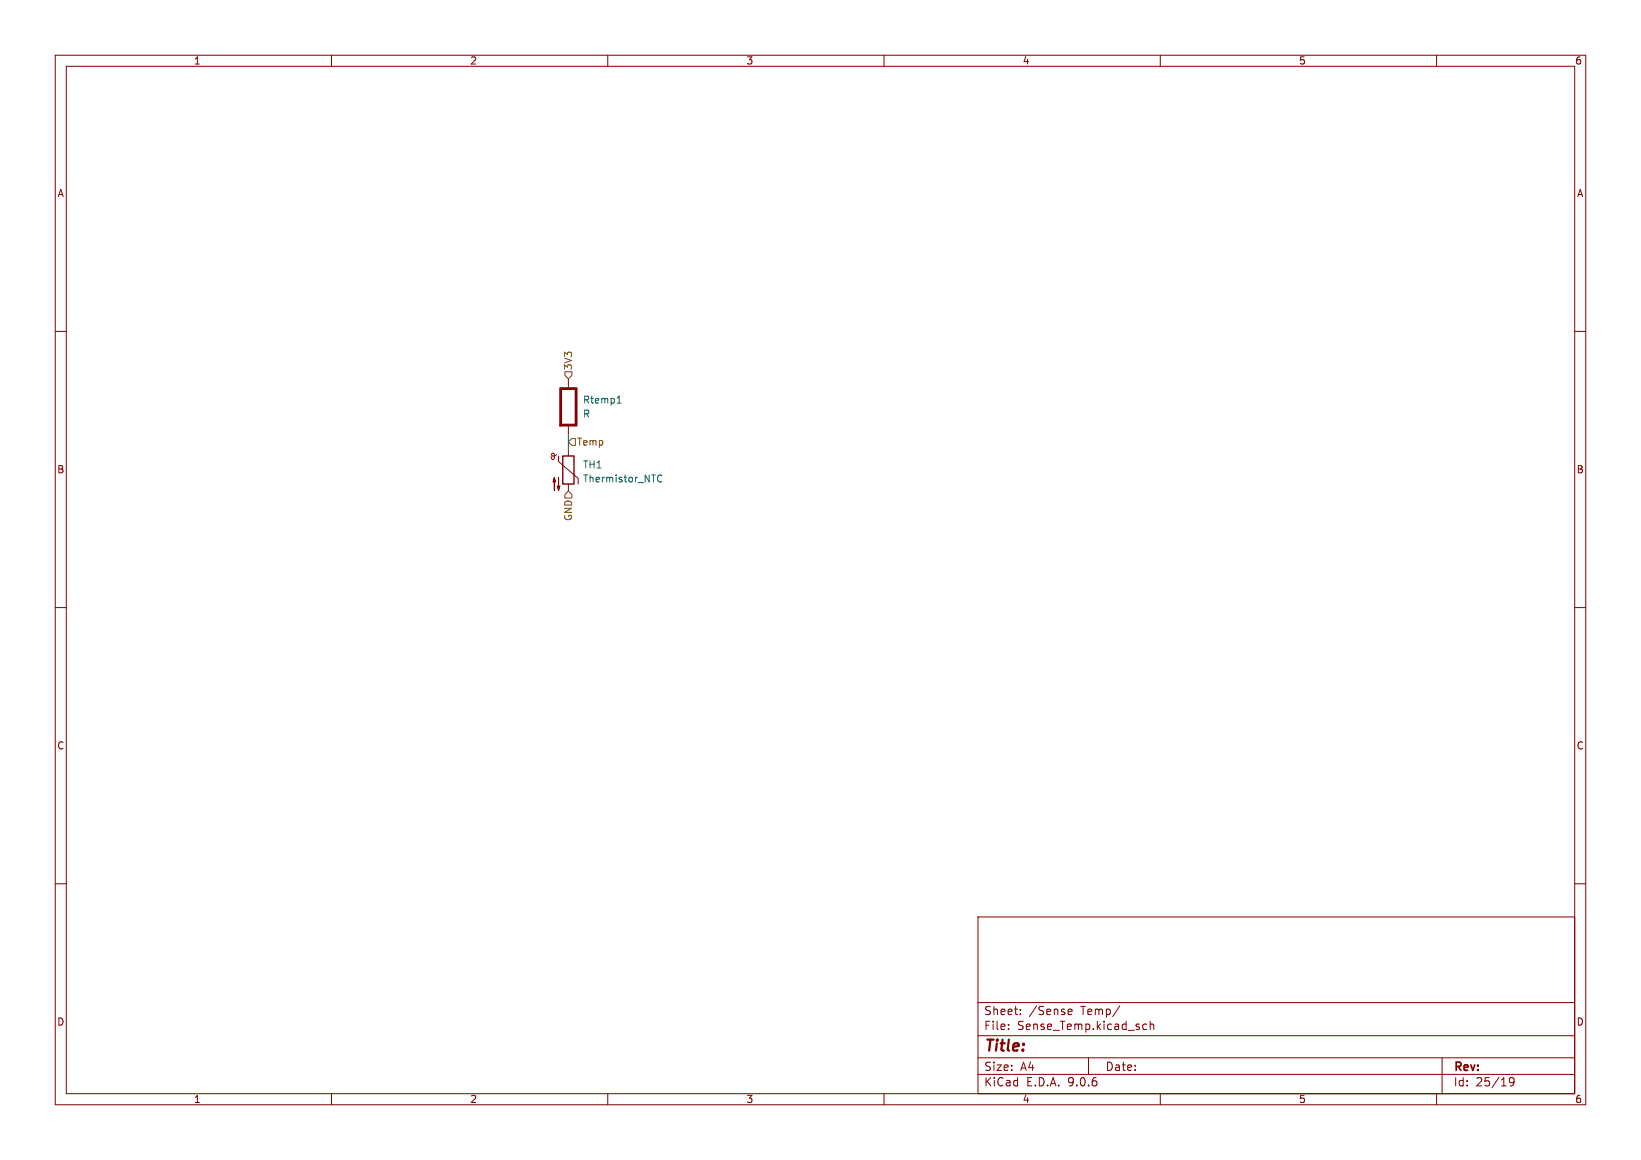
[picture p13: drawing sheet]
<svg xmlns="http://www.w3.org/2000/svg" width="297mm" height="210mm" viewBox="0 0 297 210" stroke-linecap="round" stroke-linejoin="round" font-family="sans-serif">
<defs><g id="words">
<text font-size="2.8" fill="#840000" x="178" y="190.9">Title:</text>
<g font-size="2.1" fill="#840000">
<text x="178" y="184">Sheet:</text>
<text x="186.2" y="184">/Sense</text>
<text x="195.7" y="184">Temp/</text>
<text x="178" y="186.7">File:</text>
<text x="184.1" y="186.7">Sense_Temp.kicad_sch</text>
<text x="178" y="196.9">KiCad</text>
<text x="178" y="194.1">Size:</text>
<text x="184.7" y="194.1">A4</text>
<text x="185.7" y="196.9">E.D.A.</text>
<text x="193.3" y="196.9">9.0.6</text>
<text x="200" y="194.1">Date:</text>
<text x="263" y="194.3">Rev:</text>
<text x="263" y="196.9">Id:</text>
<text x="267.1" y="196.9">25/19</text>
</g>
<g font-size="1.8" fill="#840000">
<text x="35" y="11.9">1</text>
<text x="85" y="11.9">2</text>
<text x="135" y="11.9">3</text>
<text x="185" y="11.9">4</text>
<text x="235" y="11.9">5</text>
<text x="285" y="11.9">6</text>
<text x="10.3" y="35.9">A</text>
<text x="285.3" y="35.9">A</text>
<text x="10.3" y="85.9">B</text>
<text x="285.3" y="85.9">B</text>
<text x="10.3" y="135.9">C</text>
<text x="285.3" y="135.9">C</text>
<text x="10.3" y="185.9">D</text>
<text x="285.3" y="185.9">D</text>
<text x="35" y="199.9">1</text>
<text x="85" y="199.9">2</text>
<text x="135" y="199.9">3</text>
<text x="185" y="199.9">4</text>
<text x="235" y="199.9">5</text>
<text x="285" y="199.9">6</text>
</g>
<g font-size="1.8" fill="#725600">
<text x="103.7" y="67.1" transform="rotate(-90 103.7 67.1)">3V3</text>
<text x="104.3" y="80.9">Temp</text>
<text x="103.7" y="94.4" transform="rotate(-90 103.7 94.4)">GND</text>
</g>
<g font-size="1.8" fill="#006464">
<text x="105.4" y="73.3">Rtemp1</text>
<text x="105.4" y="75.8">R</text>
<text x="105.4" y="85">TH1</text>
<text x="105.4" y="87.5">Thermistor_NTC</text>
</g>
</g></defs>
<g fill="none" stroke="#840000" stroke-width=".18">
<path d="M10 10h277v190h-277zM12 12h273v186h-273zM60 10v2M110 10v2M160 10v2M210 10v2M260 10v2M10 60h2M102.9 68.6v1.6M102.9 77.1v1.6M285 60h2M100.3 82.3v.7l-.1 .1h-.3l-.2-.4"/>
<path d="M100.3 82.3l-.1-.2h-.3v.3l.2 .2M100.7 82.3l-.3 .2-.3 .1M101.1 82.6v1l3.5 3v1M102.9 81.3v1.3M102.9 87.6v1.3M10 110h2M285 110h2M10 160h2M177 166h108v32h-108zM285 160h2M60 198v2M110 198v2"/>
<path d="M160 198v2M177 194.5h108M177 191.5h108M177 187.5h108M177 181.5h108M182.5 186.3v.1M182.5 185.5v.1M184.7 183.6v.1M184.7 182.8v.1M193.3 183.5l.2 .2 .5-.1M193.3 182.9l.2-.2h.3l.2 .2v.2l-.7 .1M197 191.5v3"/>
<path d="M202.7 182.1l-1.3 2M207 186.3h.5M207 185.5h.5M208.2 185.5l.2-.1 .3 .1 .1 .9M208.2 184.9v1.5M210 198v2M260 198v2M261 191.5v6.5M274 195.7l-.3 .3h-.2l-.3-.3 .1-.5 .4-.1 .3 .1a.99 .99 0 0 1-.4 1.4h-.3"/>
</g>
<path d="M101.3 70.2h3.1v6.9h-3.1l.3-.3h2.5v-6.3h-2.5v6.3l-.3 .3z" fill="#840000" stroke="#840000" stroke-width=".25"/>
<path d="M111.7 73h.7M111.8 72l.3-.3v1.3M119 86.7l.2 .5 .4 .1 .2-.2M119.8 86.1l-.2-.1h-.4l-.2 .5" fill="none" stroke="#006464" stroke-width=".18"/>
<g fill="#840000" stroke="#840000" stroke-width=".18">
<path d="M100.3 86.5l.3 .7h-.5l.2-.7v2.3z"/>
<path d="M101.1 86.5v2.3l-.3-.8h.5l-.2 .8z"/>
</g>
<path d="M101.9 82.6h2v5h-2z" fill="none" stroke="#840000" stroke-width=".25"/>
<path d="M102.2 67.3h1.3v.6l-.6 .7-.7-.7zM103.5 79.4h.6v1.2h-.6l-.6-.6zM102.9 88.9l.6 .6v.7h-1.3v-.7z" fill="none" stroke="#725600" stroke-width=".18"/>
<path d="M102.9 78.7v2.6" fill="none" stroke="#009600" stroke-width=".18"/>
<use href="#words"/>
</svg>
